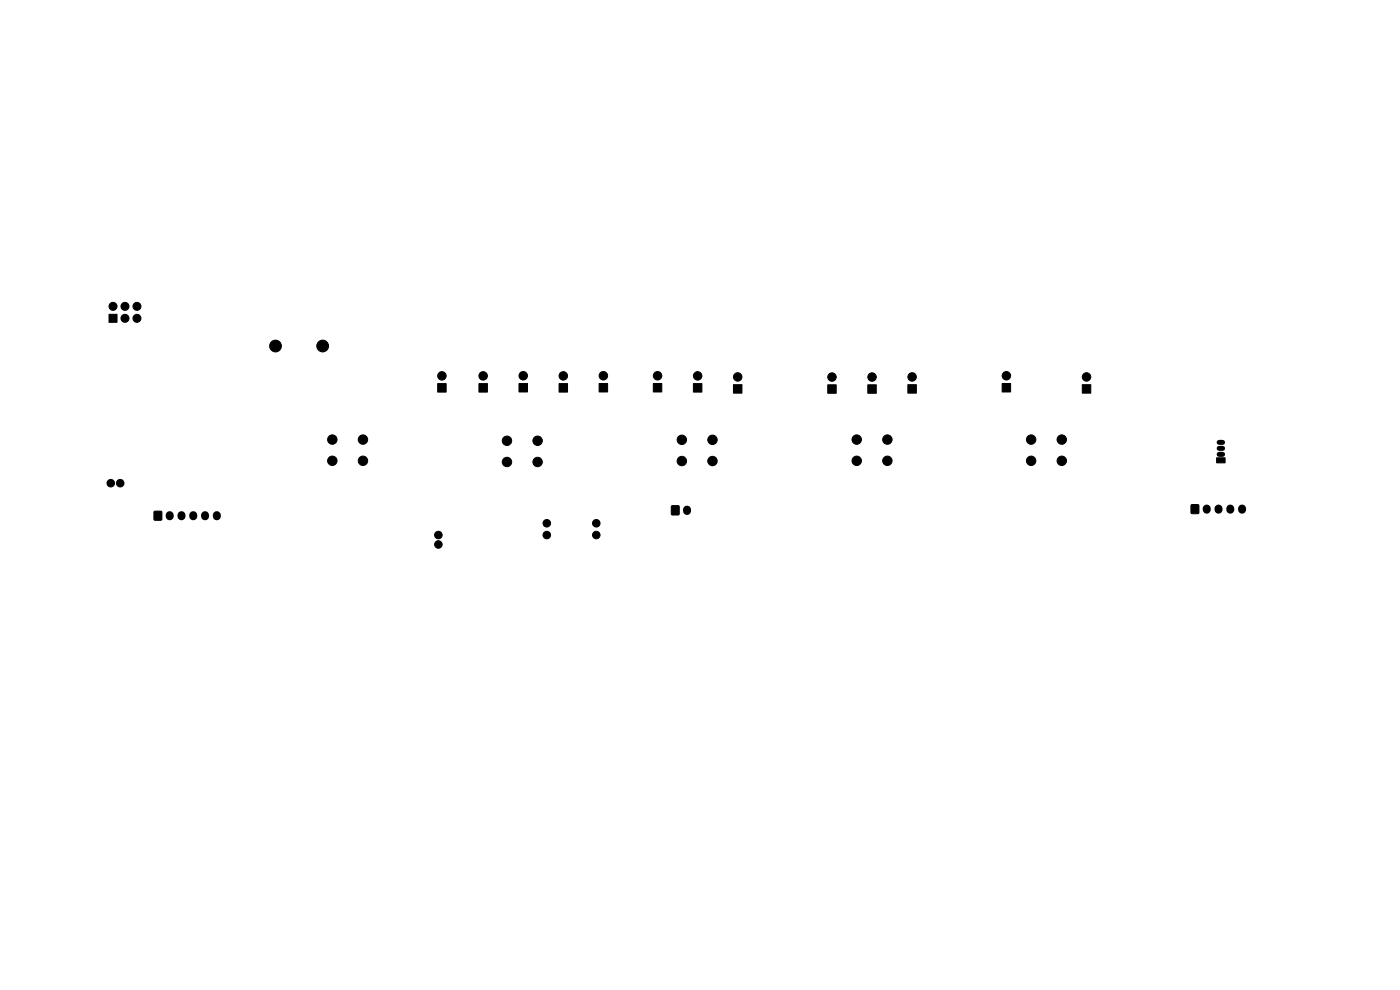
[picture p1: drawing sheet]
<svg xmlns="http://www.w3.org/2000/svg" width="297mm" height="210mm" viewBox="0 0 297 210" stroke-linecap="round" stroke-linejoin="round" font-family="sans-serif">
<g fill="#000" stroke="#000" stroke-width=".21">
<path d="M23.1 66.7h1.7v1.7h-1.7zM92.8 81.4h1.9v1.8h-1.9zM101.6 81.4h1.8v1.8h-1.8zM110.1 81.4h1.8v1.7h-1.8zM118.6 81.4h1.8v1.8h-1.8zM127.1 81.4h1.8v1.7h-1.8zM138.6 81.4h1.8v1.7h-1.8zM147.1 81.4h1.8v1.8h-1.8zM155.6 81.6h1.8v1.8h-1.8zM175.6 81.6h1.8v1.8h-1.8zM184.1 81.6h1.8v1.8h-1.8zM192.6 81.6h1.8v1.8h-1.8z"/>
<path d="M212.6 81.4h1.8v1.7h-1.8zM229.6 81.6h1.8v1.8h-1.8zM258.1 97.1h1.8v1.1h-1.8zM32.7 108.5h1.6v1.8h-1.6zM142.5 107.3h1.5v1.9h-1.5zM252.7 107.1h1.6v1.8h-1.6z"/>
<circle cx="24" cy="65" r=".85"/>
<circle cx="26.5" cy="65" r=".85"/>
<circle cx="26.5" cy="67.5" r=".85"/>
<circle cx="29.1" cy="65" r=".85"/>
<circle cx="29.1" cy="67.5" r=".85"/>
<circle cx="58.5" cy="73.4" r="1.25"/>
<circle cx="68.5" cy="73.4" r="1.25"/>
<circle cx="93.7" cy="79.7" r=".9"/>
<circle cx="102.5" cy="79.7" r=".9"/>
<circle cx="111" cy="79.7" r=".9"/>
<circle cx="119.5" cy="79.7" r=".9"/>
<circle cx="128" cy="79.7" r=".9"/>
<circle cx="139.5" cy="79.7" r=".9"/>
<circle cx="148" cy="79.7" r=".9"/>
<circle cx="156.5" cy="80" r=".9"/>
<circle cx="176.5" cy="80" r=".9"/>
<circle cx="185" cy="80" r=".9"/>
<circle cx="193.5" cy="80" r=".9"/>
<circle cx="213.5" cy="79.7" r=".9"/>
<circle cx="230.5" cy="80" r=".9"/>
<circle cx="70.5" cy="93.2" r="1"/>
<circle cx="70.5" cy="97.7" r="1"/>
<circle cx="77" cy="93.2" r="1"/>
<circle cx="77" cy="97.7" r="1"/>
<circle cx="107.5" cy="98" r="1"/>
<circle cx="107.5" cy="93.5" r="1"/>
<circle cx="114" cy="98" r="1"/>
<circle cx="114" cy="93.5" r="1"/>
<circle cx="144.6" cy="93.3" r="1"/>
<circle cx="144.6" cy="97.8" r="1"/>
<circle cx="151.1" cy="93.3" r="1"/>
<circle cx="151.1" cy="97.8" r="1"/>
<circle cx="181.7" cy="93.2" r="1"/>
<circle cx="181.7" cy="97.7" r="1"/>
<circle cx="188.2" cy="93.2" r="1"/>
<circle cx="188.2" cy="97.7" r="1"/>
<circle cx="218.7" cy="93.2" r="1"/>
<circle cx="218.7" cy="97.7" r="1"/>
<circle cx="225.2" cy="93.2" r="1"/>
<circle cx="225.2" cy="97.7" r="1"/>
<circle cx="23.5" cy="102.5" r=".8"/>
<circle cx="25.5" cy="102.5" r=".8"/>
<circle cx="93" cy="115.5" r=".8"/>
<circle cx="93" cy="113.5" r=".8"/>
<circle cx="116" cy="113.5" r=".8"/>
<circle cx="116" cy="111" r=".8"/>
<circle cx="126.5" cy="113.5" r=".8"/>
<circle cx="126.5" cy="111" r=".8"/>
</g>
<path d="M36 109.3v.2M38.5 109.3v.2M41 109.3v.2M43.5 109.3v.2M46 109.3v.2M145.8 108.1v.3M256 107.9v.2M258.5 107.9v.2M261 107.9v.2M263.5 107.9v.2" fill="none" stroke="#000" stroke-width="1.7"/>
<path d="M258.6 96.4h.8M258.6 95.1h.8M258.6 93.8h.8" fill="none" stroke="#000" stroke-width="1.1"/>
</svg>
